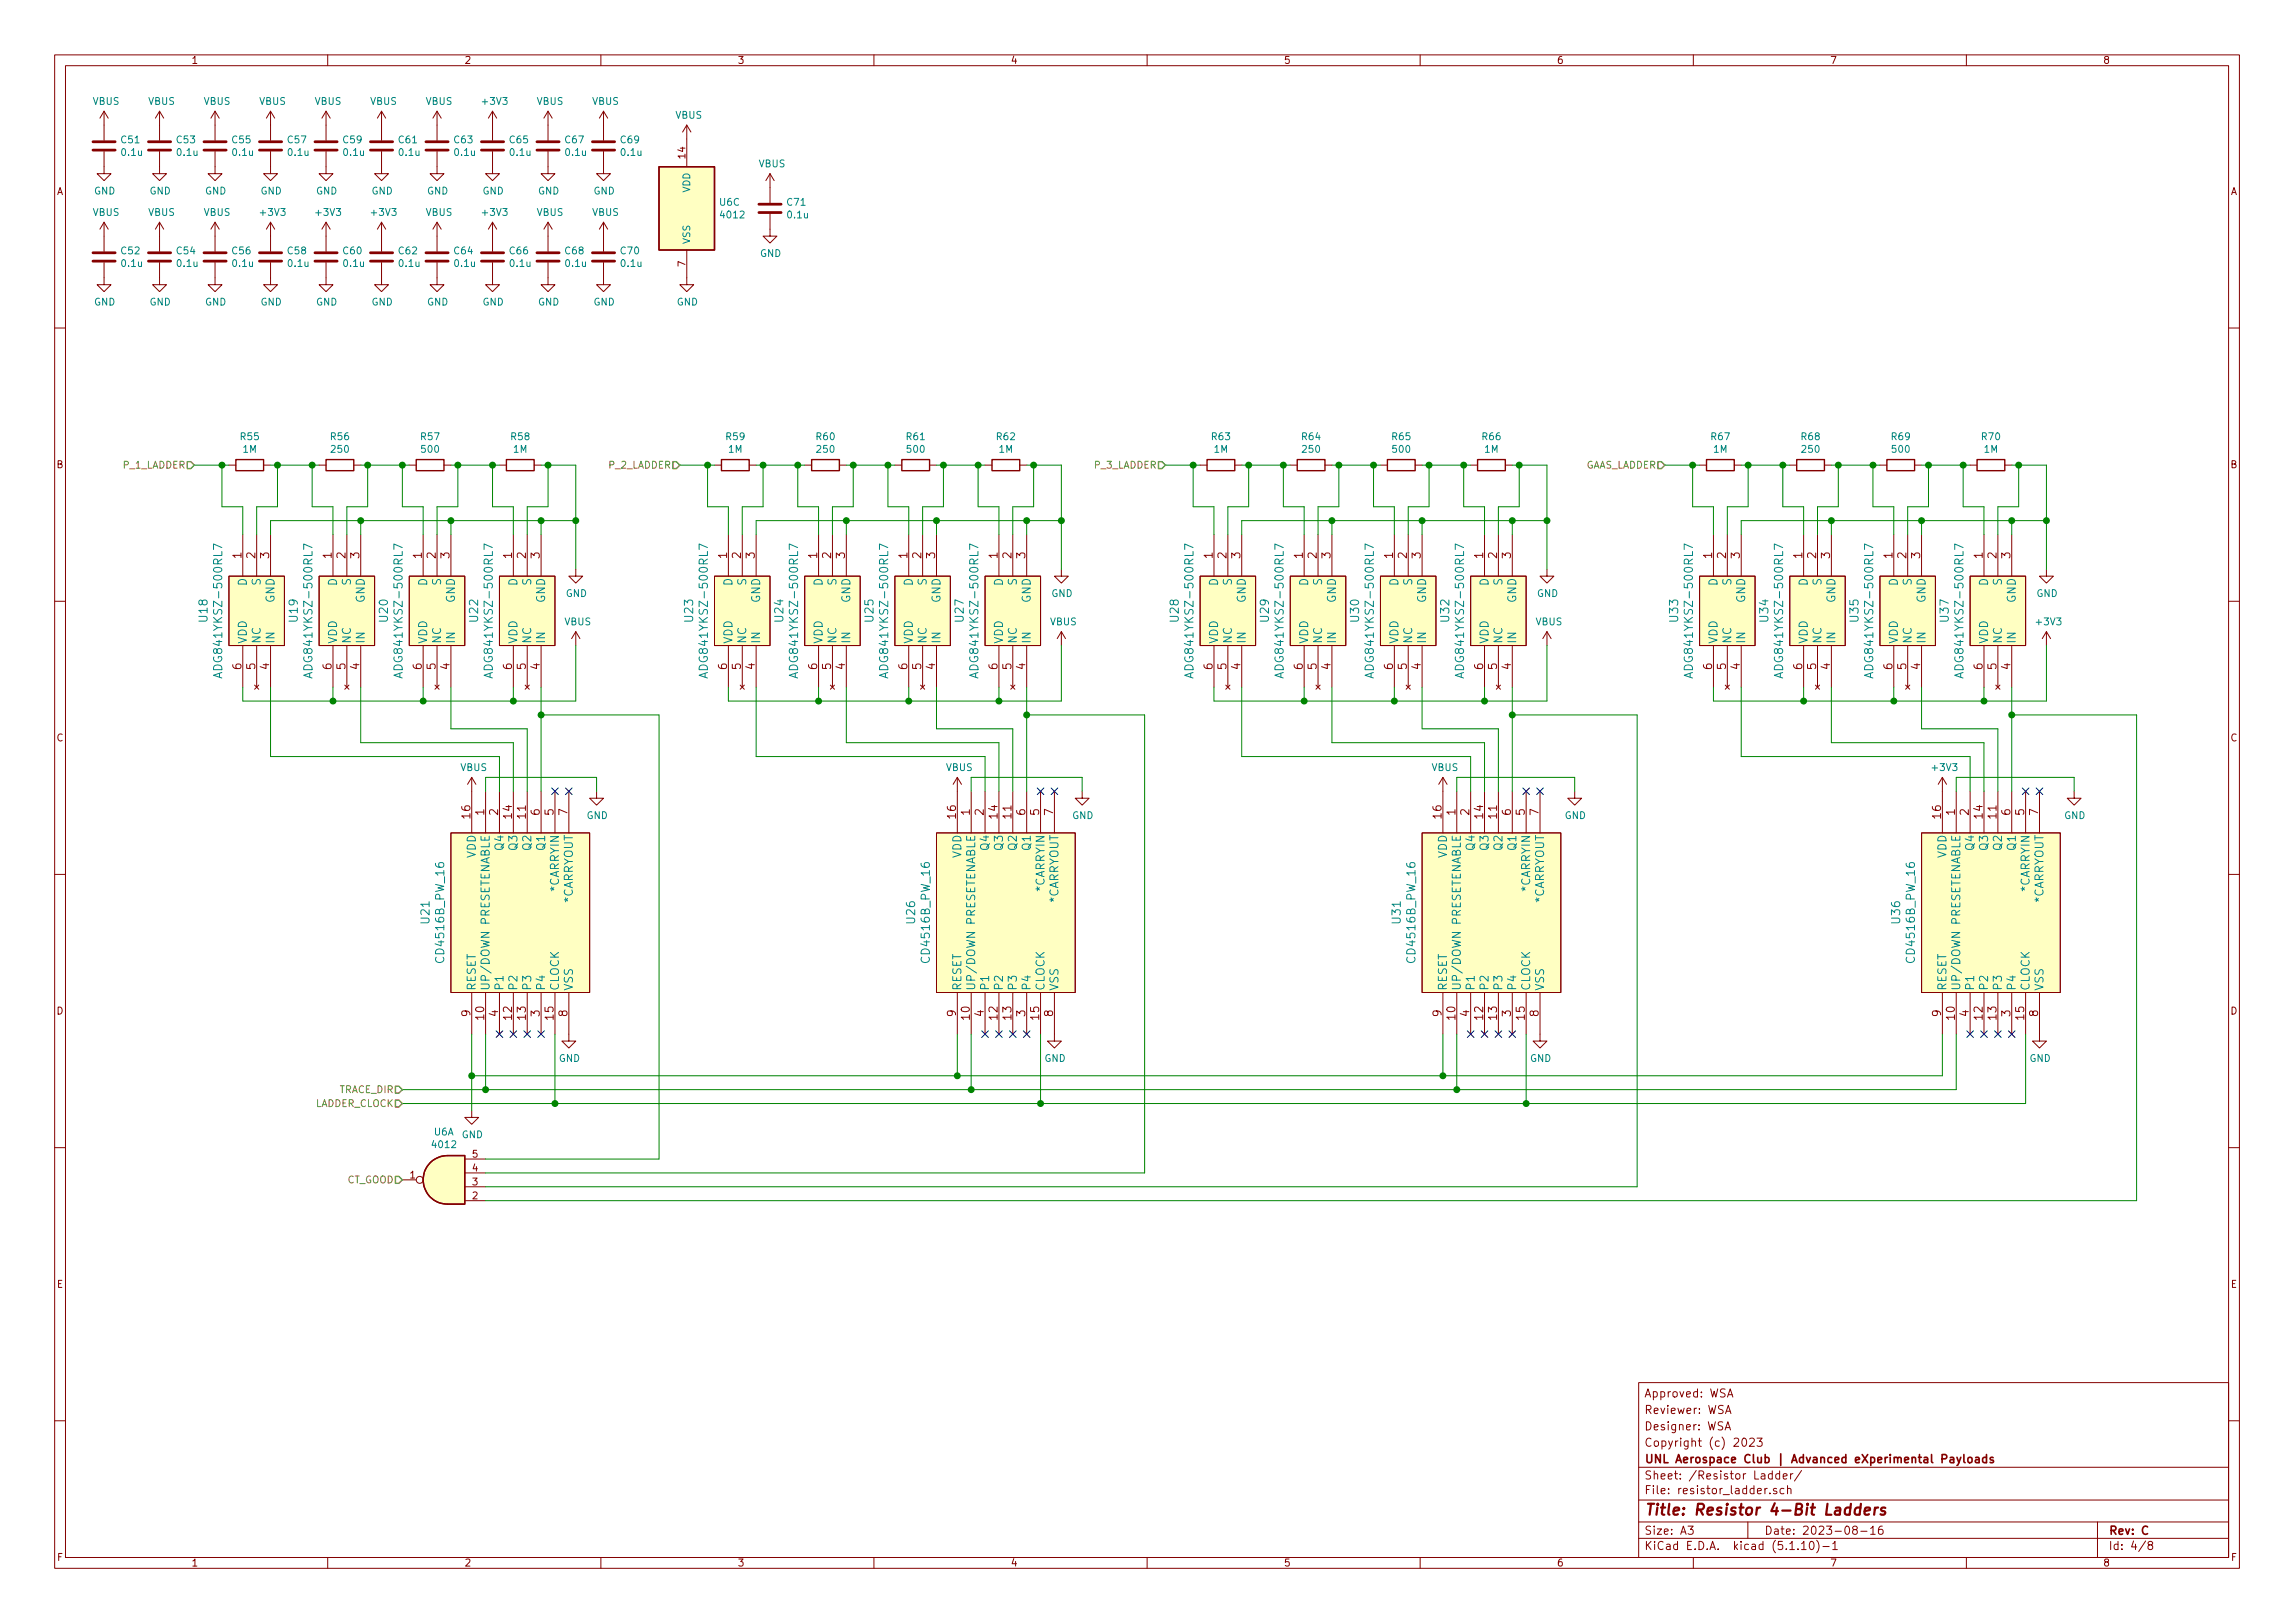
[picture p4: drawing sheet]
<svg xmlns="http://www.w3.org/2000/svg" width="420mm" height="297mm" viewBox="0 0 420 297" stroke-linecap="round" stroke-linejoin="round" font-family="sans-serif">
<defs><g id="words">
<text font-size="2.8" fill="#840000" x="301" y="277.3">Title: Resistor 4-Bit Ladders</text>
<g font-size="2.1" fill="#840000">
<text x="44.2" y="102.2" transform="rotate(-90 44.2 102.2)">1</text>
<text x="46.7" y="102.2" transform="rotate(-90 46.7 102.2)">2</text>
<text x="49.3" y="102.2" transform="rotate(-90 49.3 102.2)">3</text>
<text x="60.7" y="102.2" transform="rotate(-90 60.7 102.2)">1</text>
<text x="63.2" y="102.2" transform="rotate(-90 63.2 102.2)">2</text>
<text x="65.8" y="102.2" transform="rotate(-90 65.8 102.2)">3</text>
<text x="77.2" y="102.2" transform="rotate(-90 77.2 102.2)">1</text>
<text x="79.8" y="102.2" transform="rotate(-90 79.8 102.2)">2</text>
<text x="82.3" y="102.2" transform="rotate(-90 82.3 102.2)">3</text>
<text x="93.7" y="102.2" transform="rotate(-90 93.7 102.2)">1</text>
<text x="96.3" y="102.2" transform="rotate(-90 96.3 102.2)">2</text>
<text x="98.8" y="102.2" transform="rotate(-90 98.8 102.2)">3</text>
<text x="133.1" y="102.2" transform="rotate(-90 133.1 102.2)">1</text>
<text x="135.6" y="102.2" transform="rotate(-90 135.6 102.2)">2</text>
<text x="138.2" y="102.2" transform="rotate(-90 138.2 102.2)">3</text>
<text x="149.6" y="102.2" transform="rotate(-90 149.6 102.2)">1</text>
<text x="152.1" y="102.2" transform="rotate(-90 152.1 102.2)">2</text>
<text x="154.7" y="102.2" transform="rotate(-90 154.7 102.2)">3</text>
<text x="166.1" y="102.2" transform="rotate(-90 166.1 102.2)">1</text>
<text x="168.7" y="102.2" transform="rotate(-90 168.7 102.2)">2</text>
<text x="171.2" y="102.2" transform="rotate(-90 171.2 102.2)">3</text>
<text x="182.6" y="102.2" transform="rotate(-90 182.6 102.2)">1</text>
<text x="185.2" y="102.2" transform="rotate(-90 185.2 102.2)">2</text>
<text x="187.7" y="102.2" transform="rotate(-90 187.7 102.2)">3</text>
<text x="222" y="102.2" transform="rotate(-90 222 102.2)">1</text>
<text x="224.5" y="102.2" transform="rotate(-90 224.5 102.2)">2</text>
<text x="227.1" y="102.2" transform="rotate(-90 227.1 102.2)">3</text>
<text x="238.5" y="102.2" transform="rotate(-90 238.5 102.2)">1</text>
<text x="241" y="102.2" transform="rotate(-90 241 102.2)">2</text>
<text x="243.6" y="102.2" transform="rotate(-90 243.6 102.2)">3</text>
<text x="255" y="102.2" transform="rotate(-90 255 102.2)">1</text>
<text x="257.6" y="102.2" transform="rotate(-90 257.6 102.2)">2</text>
<text x="260.1" y="102.2" transform="rotate(-90 260.1 102.2)">3</text>
<text x="271.5" y="102.2" transform="rotate(-90 271.5 102.2)">1</text>
<text x="274.1" y="102.2" transform="rotate(-90 274.1 102.2)">2</text>
<text x="276.6" y="102.2" transform="rotate(-90 276.6 102.2)">3</text>
<text x="313.4" y="102.2" transform="rotate(-90 313.4 102.2)">1</text>
<text x="316" y="102.2" transform="rotate(-90 316 102.2)">2</text>
<text x="318.5" y="102.2" transform="rotate(-90 318.5 102.2)">3</text>
<text x="329.9" y="102.2" transform="rotate(-90 329.9 102.2)">1</text>
<text x="332.5" y="102.2" transform="rotate(-90 332.5 102.2)">2</text>
<text x="335" y="102.2" transform="rotate(-90 335 102.2)">3</text>
<text x="346.5" y="102.2" transform="rotate(-90 346.5 102.2)">1</text>
<text x="349" y="102.2" transform="rotate(-90 349 102.2)">2</text>
<text x="351.5" y="102.2" transform="rotate(-90 351.5 102.2)">3</text>
<text x="363" y="102.2" transform="rotate(-90 363 102.2)">1</text>
<text x="365.5" y="102.2" transform="rotate(-90 365.5 102.2)">2</text>
<text x="368" y="102.2" transform="rotate(-90 368 102.2)">3</text>
<text x="44.2" y="122.5" transform="rotate(-90 44.2 122.5)">6</text>
<text x="46.7" y="122.5" transform="rotate(-90 46.7 122.5)">5</text>
<text x="49.3" y="122.5" transform="rotate(-90 49.3 122.5)">4</text>
<text x="60.7" y="122.5" transform="rotate(-90 60.7 122.5)">6</text>
<text x="63.2" y="122.5" transform="rotate(-90 63.2 122.5)">5</text>
<text x="65.8" y="122.5" transform="rotate(-90 65.8 122.5)">4</text>
<text x="77.2" y="122.5" transform="rotate(-90 77.2 122.5)">6</text>
<text x="79.8" y="122.5" transform="rotate(-90 79.8 122.5)">5</text>
<text x="82.3" y="122.5" transform="rotate(-90 82.3 122.5)">4</text>
<text x="93.7" y="122.5" transform="rotate(-90 93.7 122.5)">6</text>
<text x="96.3" y="122.5" transform="rotate(-90 96.3 122.5)">5</text>
<text x="98.8" y="122.5" transform="rotate(-90 98.8 122.5)">4</text>
<text x="133.1" y="122.5" transform="rotate(-90 133.1 122.5)">6</text>
<text x="135.6" y="122.5" transform="rotate(-90 135.6 122.5)">5</text>
<text x="138.2" y="122.5" transform="rotate(-90 138.2 122.5)">4</text>
<text x="149.6" y="122.5" transform="rotate(-90 149.6 122.5)">6</text>
<text x="152.1" y="122.5" transform="rotate(-90 152.1 122.5)">5</text>
<text x="154.7" y="122.5" transform="rotate(-90 154.7 122.5)">4</text>
<text x="166.1" y="122.5" transform="rotate(-90 166.1 122.5)">6</text>
<text x="168.7" y="122.5" transform="rotate(-90 168.7 122.5)">5</text>
<text x="171.2" y="122.5" transform="rotate(-90 171.2 122.5)">4</text>
<text x="182.6" y="122.5" transform="rotate(-90 182.6 122.5)">6</text>
<text x="185.2" y="122.5" transform="rotate(-90 185.2 122.5)">5</text>
<text x="187.7" y="122.5" transform="rotate(-90 187.7 122.5)">4</text>
<text x="222" y="122.5" transform="rotate(-90 222 122.5)">6</text>
<text x="224.5" y="122.5" transform="rotate(-90 224.5 122.5)">5</text>
<text x="227.1" y="122.5" transform="rotate(-90 227.1 122.5)">4</text>
<text x="238.5" y="122.5" transform="rotate(-90 238.5 122.5)">6</text>
<text x="241" y="122.5" transform="rotate(-90 241 122.5)">5</text>
<text x="243.6" y="122.5" transform="rotate(-90 243.6 122.5)">4</text>
<text x="255" y="122.5" transform="rotate(-90 255 122.5)">6</text>
<text x="257.6" y="122.5" transform="rotate(-90 257.6 122.5)">5</text>
<text x="260.1" y="122.5" transform="rotate(-90 260.1 122.5)">4</text>
<text x="271.5" y="122.5" transform="rotate(-90 271.5 122.5)">6</text>
<text x="274.1" y="122.5" transform="rotate(-90 274.1 122.5)">5</text>
<text x="276.6" y="122.5" transform="rotate(-90 276.6 122.5)">4</text>
<text x="313.4" y="122.5" transform="rotate(-90 313.4 122.5)">6</text>
<text x="316" y="122.5" transform="rotate(-90 316 122.5)">5</text>
<text x="318.5" y="122.5" transform="rotate(-90 318.5 122.5)">4</text>
<text x="329.9" y="122.5" transform="rotate(-90 329.9 122.5)">6</text>
<text x="332.5" y="122.5" transform="rotate(-90 332.5 122.5)">5</text>
<text x="335" y="122.5" transform="rotate(-90 335 122.5)">4</text>
<text x="346.5" y="122.5" transform="rotate(-90 346.5 122.5)">6</text>
<text x="349" y="122.5" transform="rotate(-90 349 122.5)">5</text>
<text x="351.5" y="122.5" transform="rotate(-90 351.5 122.5)">4</text>
<text x="363" y="122.5" transform="rotate(-90 363 122.5)">6</text>
<text x="365.5" y="122.5" transform="rotate(-90 365.5 122.5)">5</text>
<text x="368" y="122.5" transform="rotate(-90 368 122.5)">4</text>
<text x="86.1" y="149.8" transform="rotate(-90 86.1 149.8)">16</text>
<text x="88.6" y="149.2" transform="rotate(-90 88.6 149.2)">1</text>
<text x="91.2" y="149.2" transform="rotate(-90 91.2 149.2)">2</text>
<text x="93.7" y="149.8" transform="rotate(-90 93.7 149.8)">14</text>
<text x="96.3" y="149.8" transform="rotate(-90 96.3 149.8)">11</text>
<text x="98.8" y="149.2" transform="rotate(-90 98.8 149.2)">6</text>
<text x="101.3" y="149.2" transform="rotate(-90 101.3 149.2)">5</text>
<text x="103.9" y="149.2" transform="rotate(-90 103.9 149.2)">7</text>
<text x="175" y="149.8" transform="rotate(-90 175 149.8)">16</text>
<text x="177.5" y="149.2" transform="rotate(-90 177.5 149.2)">1</text>
<text x="180.1" y="149.2" transform="rotate(-90 180.1 149.2)">2</text>
<text x="182.6" y="149.8" transform="rotate(-90 182.6 149.8)">14</text>
<text x="185.2" y="149.8" transform="rotate(-90 185.2 149.8)">11</text>
<text x="187.7" y="149.2" transform="rotate(-90 187.7 149.2)">6</text>
<text x="190.2" y="149.2" transform="rotate(-90 190.2 149.2)">5</text>
<text x="192.8" y="149.2" transform="rotate(-90 192.8 149.2)">7</text>
<text x="263.9" y="149.8" transform="rotate(-90 263.9 149.8)">16</text>
<text x="266.4" y="149.2" transform="rotate(-90 266.4 149.2)">1</text>
<text x="269" y="149.2" transform="rotate(-90 269 149.2)">2</text>
<text x="271.5" y="149.8" transform="rotate(-90 271.5 149.8)">14</text>
<text x="274.1" y="149.8" transform="rotate(-90 274.1 149.8)">11</text>
<text x="276.6" y="149.2" transform="rotate(-90 276.6 149.2)">6</text>
<text x="279.1" y="149.2" transform="rotate(-90 279.1 149.2)">5</text>
<text x="281.7" y="149.2" transform="rotate(-90 281.7 149.2)">7</text>
<text x="355.3" y="149.8" transform="rotate(-90 355.3 149.8)">16</text>
<text x="357.9" y="149.2" transform="rotate(-90 357.9 149.2)">1</text>
<text x="360.4" y="149.2" transform="rotate(-90 360.4 149.2)">2</text>
<text x="363" y="149.8" transform="rotate(-90 363 149.8)">14</text>
<text x="365.5" y="149.8" transform="rotate(-90 365.5 149.8)">11</text>
<text x="368" y="149.2" transform="rotate(-90 368 149.2)">6</text>
<text x="370.6" y="149.2" transform="rotate(-90 370.6 149.2)">5</text>
<text x="373.1" y="149.2" transform="rotate(-90 373.1 149.2)">7</text>
<text x="86.1" y="186" transform="rotate(-90 86.1 186)">9</text>
<text x="88.6" y="186.6" transform="rotate(-90 88.6 186.6)">10</text>
<text x="91.2" y="186" transform="rotate(-90 91.2 186)">4</text>
<text x="93.7" y="186.6" transform="rotate(-90 93.7 186.6)">12</text>
<text x="96.3" y="186.6" transform="rotate(-90 96.3 186.6)">13</text>
<text x="98.8" y="186" transform="rotate(-90 98.8 186)">3</text>
<text x="101.3" y="186.6" transform="rotate(-90 101.3 186.6)">15</text>
<text x="103.9" y="186" transform="rotate(-90 103.9 186)">8</text>
<text x="175" y="186" transform="rotate(-90 175 186)">9</text>
<text x="177.5" y="186.6" transform="rotate(-90 177.5 186.6)">10</text>
<text x="180.1" y="186" transform="rotate(-90 180.1 186)">4</text>
<text x="182.6" y="186.6" transform="rotate(-90 182.6 186.6)">12</text>
<text x="185.2" y="186.6" transform="rotate(-90 185.2 186.6)">13</text>
<text x="187.7" y="186" transform="rotate(-90 187.7 186)">3</text>
<text x="190.2" y="186.6" transform="rotate(-90 190.2 186.6)">15</text>
<text x="192.8" y="186" transform="rotate(-90 192.8 186)">8</text>
<text x="263.9" y="186" transform="rotate(-90 263.9 186)">9</text>
<text x="266.4" y="186.6" transform="rotate(-90 266.4 186.6)">10</text>
<text x="269" y="186" transform="rotate(-90 269 186)">4</text>
<text x="271.5" y="186.6" transform="rotate(-90 271.5 186.6)">12</text>
<text x="274.1" y="186.6" transform="rotate(-90 274.1 186.6)">13</text>
<text x="276.6" y="186" transform="rotate(-90 276.6 186)">3</text>
<text x="279.1" y="186.6" transform="rotate(-90 279.1 186.6)">15</text>
<text x="281.7" y="186" transform="rotate(-90 281.7 186)">8</text>
<text x="355.3" y="186" transform="rotate(-90 355.3 186)">9</text>
<text x="357.9" y="186.6" transform="rotate(-90 357.9 186.6)">10</text>
<text x="360.4" y="186" transform="rotate(-90 360.4 186)">4</text>
<text x="363" y="186.6" transform="rotate(-90 363 186.6)">12</text>
<text x="365.5" y="186.6" transform="rotate(-90 365.5 186.6)">13</text>
<text x="368" y="186" transform="rotate(-90 368 186)">3</text>
<text x="370.6" y="186.6" transform="rotate(-90 370.6 186.6)">15</text>
<text x="373.1" y="186" transform="rotate(-90 373.1 186)">8</text>
<text x="301" y="255.8">Approved: WSA</text>
<text x="301" y="261.8">Designer: WSA</text>
<text x="301" y="258.8">Reviewer: WSA</text>
<text x="301" y="267.8">UNL Aerospace Club | Advanced eXperimental Payloads</text>
<text x="301" y="264.8">Copyright (c) 2023</text>
<text x="301" y="273.5">File: resistor_ladder.sch</text>
<text x="301" y="270.8">Sheet: /Resistor Ladder/</text>
<text x="301" y="280.9">Size: A3</text>
<text x="323" y="280.9">Date: 2023-08-16</text>
<text x="386" y="280.9">Rev: C</text>
<text x="301" y="283.7">KiCad E.D.A. kicad (5.1.10)-1</text>
<text x="386" y="283.7">Id: 4/8</text>
</g>
<g font-size="2.1" fill="#008484">
<text x="45.2" y="107.2" transform="rotate(-90 45.2 107.2)">D</text>
<text x="47.7" y="107.1" transform="rotate(-90 47.7 107.1)">S</text>
<text x="61.7" y="107.2" transform="rotate(-90 61.7 107.2)">D</text>
<text x="64.2" y="107.1" transform="rotate(-90 64.2 107.1)">S</text>
<text x="78.2" y="107.2" transform="rotate(-90 78.2 107.2)">D</text>
<text x="80.7" y="107.1" transform="rotate(-90 80.7 107.1)">S</text>
<text x="94.7" y="107.2" transform="rotate(-90 94.7 107.2)">D</text>
<text x="97.3" y="107.1" transform="rotate(-90 97.3 107.1)">S</text>
<text x="134.1" y="107.2" transform="rotate(-90 134.1 107.2)">D</text>
<text x="136.6" y="107.1" transform="rotate(-90 136.6 107.1)">S</text>
<text x="150.6" y="107.2" transform="rotate(-90 150.6 107.2)">D</text>
<text x="153.1" y="107.1" transform="rotate(-90 153.1 107.1)">S</text>
<text x="167.1" y="107.2" transform="rotate(-90 167.1 107.2)">D</text>
<text x="169.6" y="107.1" transform="rotate(-90 169.6 107.1)">S</text>
<text x="183.6" y="107.2" transform="rotate(-90 183.6 107.2)">D</text>
<text x="186.2" y="107.1" transform="rotate(-90 186.2 107.1)">S</text>
<text x="223" y="107.2" transform="rotate(-90 223 107.2)">D</text>
<text x="225.5" y="107.1" transform="rotate(-90 225.5 107.1)">S</text>
<text x="239.5" y="107.2" transform="rotate(-90 239.5 107.2)">D</text>
<text x="242" y="107.1" transform="rotate(-90 242 107.1)">S</text>
<text x="256" y="107.2" transform="rotate(-90 256 107.2)">D</text>
<text x="258.5" y="107.1" transform="rotate(-90 258.5 107.1)">S</text>
<text x="272.5" y="107.2" transform="rotate(-90 272.5 107.2)">D</text>
<text x="275.1" y="107.1" transform="rotate(-90 275.1 107.1)">S</text>
<text x="314.4" y="107.2" transform="rotate(-90 314.4 107.2)">D</text>
<text x="317" y="107.1" transform="rotate(-90 317 107.1)">S</text>
<text x="330.9" y="107.2" transform="rotate(-90 330.9 107.2)">D</text>
<text x="333.5" y="107.1" transform="rotate(-90 333.5 107.1)">S</text>
<text x="347.4" y="107.2" transform="rotate(-90 347.4 107.2)">D</text>
<text x="350" y="107.1" transform="rotate(-90 350 107.1)">S</text>
<text x="364" y="107.2" transform="rotate(-90 364 107.2)">D</text>
<text x="366.5" y="107.1" transform="rotate(-90 366.5 107.1)">S</text>
<text x="38" y="113.7" transform="rotate(-90 38 113.7)">U18</text>
<text x="50.3" y="110.3" transform="rotate(-90 50.3 110.3)">GND</text>
<text x="54.5" y="113.7" transform="rotate(-90 54.5 113.7)">U19</text>
<text x="66.8" y="110.3" transform="rotate(-90 66.8 110.3)">GND</text>
<text x="71" y="113.7" transform="rotate(-90 71 113.7)">U20</text>
<text x="83.3" y="110.3" transform="rotate(-90 83.3 110.3)">GND</text>
<text x="87.5" y="113.7" transform="rotate(-90 87.5 113.7)">U22</text>
<text x="99.8" y="110.3" transform="rotate(-90 99.8 110.3)">GND</text>
<text x="126.9" y="113.7" transform="rotate(-90 126.9 113.7)">U23</text>
<text x="139.2" y="110.3" transform="rotate(-90 139.2 110.3)">GND</text>
<text x="143.4" y="113.7" transform="rotate(-90 143.4 113.7)">U24</text>
<text x="155.7" y="110.3" transform="rotate(-90 155.7 110.3)">GND</text>
<text x="159.9" y="113.7" transform="rotate(-90 159.9 113.7)">U25</text>
<text x="172.2" y="110.3" transform="rotate(-90 172.2 110.3)">GND</text>
<text x="176.4" y="113.7" transform="rotate(-90 176.4 113.7)">U27</text>
<text x="188.7" y="110.3" transform="rotate(-90 188.7 110.3)">GND</text>
<text x="215.8" y="113.7" transform="rotate(-90 215.8 113.7)">U28</text>
<text x="228.1" y="110.3" transform="rotate(-90 228.1 110.3)">GND</text>
<text x="232.3" y="113.7" transform="rotate(-90 232.3 113.7)">U29</text>
<text x="244.6" y="110.3" transform="rotate(-90 244.6 110.3)">GND</text>
<text x="248.8" y="113.7" transform="rotate(-90 248.8 113.7)">U30</text>
<text x="261.1" y="110.3" transform="rotate(-90 261.1 110.3)">GND</text>
<text x="265.3" y="113.7" transform="rotate(-90 265.3 113.7)">U32</text>
<text x="277.6" y="110.3" transform="rotate(-90 277.6 110.3)">GND</text>
<text x="307.2" y="113.7" transform="rotate(-90 307.2 113.7)">U33</text>
<text x="319.5" y="110.3" transform="rotate(-90 319.5 110.3)">GND</text>
<text x="323.7" y="113.7" transform="rotate(-90 323.7 113.7)">U34</text>
<text x="336" y="110.3" transform="rotate(-90 336 110.3)">GND</text>
<text x="340.3" y="113.7" transform="rotate(-90 340.3 113.7)">U35</text>
<text x="352.5" y="110.3" transform="rotate(-90 352.5 110.3)">GND</text>
<text x="356.8" y="113.7" transform="rotate(-90 356.8 113.7)">U37</text>
<text x="369" y="110.3" transform="rotate(-90 369 110.3)">GND</text>
<text x="45.2" y="117.9" transform="rotate(-90 45.2 117.9)">VDD</text>
<text x="47.7" y="117.9" transform="rotate(-90 47.7 117.9)">NC</text>
<text x="50.3" y="117.9" transform="rotate(-90 50.3 117.9)">IN</text>
<text x="61.7" y="117.9" transform="rotate(-90 61.7 117.9)">VDD</text>
<text x="64.2" y="117.9" transform="rotate(-90 64.2 117.9)">NC</text>
<text x="66.8" y="117.9" transform="rotate(-90 66.8 117.9)">IN</text>
<text x="78.2" y="117.9" transform="rotate(-90 78.2 117.9)">VDD</text>
<text x="80.7" y="117.9" transform="rotate(-90 80.7 117.9)">NC</text>
<text x="83.3" y="117.9" transform="rotate(-90 83.3 117.9)">IN</text>
<text x="94.7" y="117.9" transform="rotate(-90 94.7 117.9)">VDD</text>
<text x="97.3" y="117.9" transform="rotate(-90 97.3 117.9)">NC</text>
<text x="99.8" y="117.9" transform="rotate(-90 99.8 117.9)">IN</text>
<text x="134.1" y="117.9" transform="rotate(-90 134.1 117.9)">VDD</text>
<text x="136.6" y="117.9" transform="rotate(-90 136.6 117.9)">NC</text>
<text x="139.2" y="117.9" transform="rotate(-90 139.2 117.9)">IN</text>
<text x="150.6" y="117.9" transform="rotate(-90 150.6 117.9)">VDD</text>
<text x="153.1" y="117.9" transform="rotate(-90 153.1 117.9)">NC</text>
<text x="155.7" y="117.9" transform="rotate(-90 155.7 117.9)">IN</text>
<text x="167.1" y="117.9" transform="rotate(-90 167.1 117.9)">VDD</text>
<text x="169.6" y="117.9" transform="rotate(-90 169.6 117.9)">NC</text>
<text x="172.2" y="117.9" transform="rotate(-90 172.2 117.9)">IN</text>
<text x="183.6" y="117.9" transform="rotate(-90 183.6 117.9)">VDD</text>
<text x="186.2" y="117.9" transform="rotate(-90 186.2 117.9)">NC</text>
<text x="188.7" y="117.9" transform="rotate(-90 188.7 117.9)">IN</text>
<text x="223" y="117.9" transform="rotate(-90 223 117.9)">VDD</text>
<text x="225.5" y="117.9" transform="rotate(-90 225.5 117.9)">NC</text>
<text x="228.1" y="117.9" transform="rotate(-90 228.1 117.9)">IN</text>
<text x="239.5" y="117.9" transform="rotate(-90 239.5 117.9)">VDD</text>
<text x="242" y="117.9" transform="rotate(-90 242 117.9)">NC</text>
<text x="244.6" y="117.9" transform="rotate(-90 244.6 117.9)">IN</text>
<text x="256" y="117.9" transform="rotate(-90 256 117.9)">VDD</text>
<text x="258.5" y="117.9" transform="rotate(-90 258.5 117.9)">NC</text>
<text x="261.1" y="117.9" transform="rotate(-90 261.1 117.9)">IN</text>
<text x="272.5" y="117.9" transform="rotate(-90 272.5 117.9)">VDD</text>
<text x="275.1" y="117.9" transform="rotate(-90 275.1 117.9)">NC</text>
<text x="277.6" y="117.9" transform="rotate(-90 277.6 117.9)">IN</text>
<text x="314.4" y="117.9" transform="rotate(-90 314.4 117.9)">VDD</text>
<text x="317" y="117.9" transform="rotate(-90 317 117.9)">NC</text>
<text x="319.5" y="117.9" transform="rotate(-90 319.5 117.9)">IN</text>
<text x="330.9" y="117.9" transform="rotate(-90 330.9 117.9)">VDD</text>
<text x="333.5" y="117.9" transform="rotate(-90 333.5 117.9)">NC</text>
<text x="336" y="117.9" transform="rotate(-90 336 117.9)">IN</text>
<text x="347.4" y="117.9" transform="rotate(-90 347.4 117.9)">VDD</text>
<text x="350" y="117.9" transform="rotate(-90 350 117.9)">NC</text>
<text x="352.5" y="117.9" transform="rotate(-90 352.5 117.9)">IN</text>
<text x="364" y="117.9" transform="rotate(-90 364 117.9)">VDD</text>
<text x="366.5" y="117.9" transform="rotate(-90 366.5 117.9)">NC</text>
<text x="369" y="117.9" transform="rotate(-90 369 117.9)">IN</text>
<text x="40.7" y="122.9" transform="rotate(-90 40.7 122.9)">ADG841YKSZ-500RL7</text>
<text x="57.2" y="122.9" transform="rotate(-90 57.2 122.9)">ADG841YKSZ-500RL7</text>
<text x="73.7" y="122.9" transform="rotate(-90 73.7 122.9)">ADG841YKSZ-500RL7</text>
<text x="90.2" y="122.9" transform="rotate(-90 90.2 122.9)">ADG841YKSZ-500RL7</text>
<text x="129.6" y="122.9" transform="rotate(-90 129.6 122.9)">ADG841YKSZ-500RL7</text>
<text x="146.1" y="122.9" transform="rotate(-90 146.1 122.9)">ADG841YKSZ-500RL7</text>
<text x="162.6" y="122.9" transform="rotate(-90 162.6 122.9)">ADG841YKSZ-500RL7</text>
<text x="179.1" y="122.9" transform="rotate(-90 179.1 122.9)">ADG841YKSZ-500RL7</text>
<text x="218.5" y="122.9" transform="rotate(-90 218.5 122.9)">ADG841YKSZ-500RL7</text>
<text x="235" y="122.9" transform="rotate(-90 235 122.9)">ADG841YKSZ-500RL7</text>
<text x="251.5" y="122.9" transform="rotate(-90 251.5 122.9)">ADG841YKSZ-500RL7</text>
<text x="268" y="122.9" transform="rotate(-90 268 122.9)">ADG841YKSZ-500RL7</text>
<text x="309.9" y="122.9" transform="rotate(-90 309.9 122.9)">ADG841YKSZ-500RL7</text>
<text x="326.4" y="122.9" transform="rotate(-90 326.4 122.9)">ADG841YKSZ-500RL7</text>
<text x="343" y="122.9" transform="rotate(-90 343 122.9)">ADG841YKSZ-500RL7</text>
<text x="359.5" y="122.9" transform="rotate(-90 359.5 122.9)">ADG841YKSZ-500RL7</text>
<text x="92.2" y="155.5" transform="rotate(-90 92.2 155.5)">Q4</text>
<text x="94.7" y="155.5" transform="rotate(-90 94.7 155.5)">Q3</text>
<text x="97.3" y="155.5" transform="rotate(-90 97.3 155.5)">Q2</text>
<text x="99.8" y="155.5" transform="rotate(-90 99.8 155.5)">Q1</text>
<text x="181.1" y="155.5" transform="rotate(-90 181.1 155.5)">Q4</text>
<text x="183.6" y="155.5" transform="rotate(-90 183.6 155.5)">Q3</text>
<text x="186.2" y="155.5" transform="rotate(-90 186.2 155.5)">Q2</text>
<text x="188.7" y="155.5" transform="rotate(-90 188.7 155.5)">Q1</text>
<text x="270" y="155.5" transform="rotate(-90 270 155.5)">Q4</text>
<text x="272.5" y="155.5" transform="rotate(-90 272.5 155.5)">Q3</text>
<text x="275.1" y="155.5" transform="rotate(-90 275.1 155.5)">Q2</text>
<text x="277.6" y="155.5" transform="rotate(-90 277.6 155.5)">Q1</text>
<text x="361.4" y="155.5" transform="rotate(-90 361.4 155.5)">Q4</text>
<text x="364" y="155.5" transform="rotate(-90 364 155.5)">Q3</text>
<text x="366.5" y="155.5" transform="rotate(-90 366.5 155.5)">Q2</text>
<text x="369" y="155.5" transform="rotate(-90 369 155.5)">Q1</text>
<text x="87.1" y="157.1" transform="rotate(-90 87.1 157.1)">VDD</text>
<text x="176" y="157.1" transform="rotate(-90 176 157.1)">VDD</text>
<text x="264.9" y="157.1" transform="rotate(-90 264.9 157.1)">VDD</text>
<text x="356.3" y="157.1" transform="rotate(-90 356.3 157.1)">VDD</text>
<text x="102.3" y="163" transform="rotate(-90 102.3 163)">*CARRYIN</text>
<text x="104.9" y="165.3" transform="rotate(-90 104.9 165.3)">*CARRYOUT</text>
<text x="191.2" y="163" transform="rotate(-90 191.2 163)">*CARRYIN</text>
<text x="193.8" y="165.3" transform="rotate(-90 193.8 165.3)">*CARRYOUT</text>
<text x="280.1" y="163" transform="rotate(-90 280.1 163)">*CARRYIN</text>
<text x="282.7" y="165.3" transform="rotate(-90 282.7 165.3)">*CARRYOUT</text>
<text x="371.6" y="163" transform="rotate(-90 371.6 163)">*CARRYIN</text>
<text x="374.1" y="165.3" transform="rotate(-90 374.1 165.3)">*CARRYOUT</text>
<text x="78.6" y="168.9" transform="rotate(-90 78.6 168.9)">U21</text>
<text x="89.6" y="169.6" transform="rotate(-90 89.6 169.6)">PRESETENABLE</text>
<text x="167.5" y="168.9" transform="rotate(-90 167.5 168.9)">U26</text>
<text x="178.5" y="169.6" transform="rotate(-90 178.5 169.6)">PRESETENABLE</text>
<text x="256.4" y="168.9" transform="rotate(-90 256.4 168.9)">U31</text>
<text x="267.4" y="169.6" transform="rotate(-90 267.4 169.6)">PRESETENABLE</text>
<text x="347.9" y="168.9" transform="rotate(-90 347.9 168.9)">U36</text>
<text x="358.9" y="169.6" transform="rotate(-90 358.9 169.6)">PRESETENABLE</text>
<text x="81.3" y="175.7" transform="rotate(-90 81.3 175.7)">CD4516B_PW_16</text>
<text x="170.2" y="175.7" transform="rotate(-90 170.2 175.7)">CD4516B_PW_16</text>
<text x="259.1" y="175.7" transform="rotate(-90 259.1 175.7)">CD4516B_PW_16</text>
<text x="350.6" y="175.7" transform="rotate(-90 350.6 175.7)">CD4516B_PW_16</text>
<text x="87.1" y="181.4" transform="rotate(-90 87.1 181.4)">RESET</text>
<text x="89.6" y="181.4" transform="rotate(-90 89.6 181.4)">UP/DOWN</text>
<text x="92.2" y="181.4" transform="rotate(-90 92.2 181.4)">P1</text>
<text x="94.7" y="181.4" transform="rotate(-90 94.7 181.4)">P2</text>
<text x="97.3" y="181.4" transform="rotate(-90 97.3 181.4)">P3</text>
<text x="99.8" y="181.4" transform="rotate(-90 99.8 181.4)">P4</text>
<text x="102.3" y="181.4" transform="rotate(-90 102.3 181.4)">CLOCK</text>
<text x="104.9" y="181.4" transform="rotate(-90 104.9 181.4)">VSS</text>
<text x="176" y="181.4" transform="rotate(-90 176 181.4)">RESET</text>
<text x="178.5" y="181.4" transform="rotate(-90 178.5 181.4)">UP/DOWN</text>
<text x="181.1" y="181.4" transform="rotate(-90 181.1 181.4)">P1</text>
<text x="183.6" y="181.4" transform="rotate(-90 183.6 181.4)">P2</text>
<text x="186.2" y="181.4" transform="rotate(-90 186.2 181.4)">P3</text>
<text x="188.7" y="181.4" transform="rotate(-90 188.7 181.4)">P4</text>
<text x="191.2" y="181.4" transform="rotate(-90 191.2 181.4)">CLOCK</text>
<text x="193.8" y="181.4" transform="rotate(-90 193.8 181.4)">VSS</text>
<text x="264.9" y="181.4" transform="rotate(-90 264.9 181.4)">RESET</text>
<text x="267.4" y="181.4" transform="rotate(-90 267.4 181.4)">UP/DOWN</text>
<text x="270" y="181.4" transform="rotate(-90 270 181.4)">P1</text>
<text x="272.5" y="181.4" transform="rotate(-90 272.5 181.4)">P2</text>
<text x="275.1" y="181.4" transform="rotate(-90 275.1 181.4)">P3</text>
<text x="277.6" y="181.4" transform="rotate(-90 277.6 181.4)">P4</text>
<text x="280.1" y="181.4" transform="rotate(-90 280.1 181.4)">CLOCK</text>
<text x="282.7" y="181.4" transform="rotate(-90 282.7 181.4)">VSS</text>
<text x="356.3" y="181.4" transform="rotate(-90 356.3 181.4)">RESET</text>
<text x="358.9" y="181.4" transform="rotate(-90 358.9 181.4)">UP/DOWN</text>
<text x="361.4" y="181.4" transform="rotate(-90 361.4 181.4)">P1</text>
<text x="364" y="181.4" transform="rotate(-90 364 181.4)">P2</text>
<text x="366.5" y="181.4" transform="rotate(-90 366.5 181.4)">P3</text>
<text x="369" y="181.4" transform="rotate(-90 369 181.4)">P4</text>
<text x="371.6" y="181.4" transform="rotate(-90 371.6 181.4)">CLOCK</text>
<text x="374.1" y="181.4" transform="rotate(-90 374.1 181.4)">VSS</text>
</g>
<g font-size="1.8" fill="#840000">
<text x="35" y="11.7">1</text>
<text x="85" y="11.7">2</text>
<text x="135" y="11.7">3</text>
<text x="185" y="11.7">4</text>
<text x="235" y="11.7">5</text>
<text x="285" y="11.7">6</text>
<text x="335" y="11.7">7</text>
<text x="385" y="11.7">8</text>
<text x="125.5" y="28.9" transform="rotate(-90 125.5 28.9)">14</text>
<text x="10.4" y="35.7">A</text>
<text x="408.4" y="35.7">A</text>
<text x="125.5" y="48.8" transform="rotate(-90 125.5 48.8)">7</text>
<text x="10.4" y="85.7">B</text>
<text x="408.4" y="85.7">B</text>
<text x="10.4" y="135.7">C</text>
<text x="408.4" y="135.7">C</text>
<text x="10.4" y="185.7">D</text>
<text x="408.4" y="185.7">D</text>
<text x="75.1" y="215.7">1</text>
<text x="86.5" y="214.4">4</text>
<text x="86.5" y="211.9">5</text>
<text x="86.5" y="219.5">2</text>
<text x="86.5" y="217">3</text>
<text x="10.4" y="235.7">E</text>
<text x="408.4" y="235.7">E</text>
<text x="10.5" y="285.7">F</text>
<text x="35" y="286.7">1</text>
<text x="85" y="286.7">2</text>
<text x="135" y="286.7">3</text>
<text x="185" y="286.7">4</text>
<text x="235" y="286.7">5</text>
<text x="285" y="286.7">6</text>
<text x="335" y="286.7">7</text>
<text x="385" y="286.7">8</text>
<text x="408.5" y="285.7">F</text>
</g>
<g font-size="1.8" fill="#008484">
<text x="17" y="19.2">VBUS</text>
<text x="27.2" y="19.2">VBUS</text>
<text x="37.3" y="19.2">VBUS</text>
<text x="47.5" y="19.2">VBUS</text>
<text x="57.6" y="19.2">VBUS</text>
<text x="67.8" y="19.2">VBUS</text>
<text x="78" y="19.2">VBUS</text>
<text x="88.5" y="19.2">+3V3</text>
<text x="98.3" y="19.2">VBUS</text>
<text x="108.4" y="19.2">VBUS</text>
<text x="123.7" y="21.7">VBUS</text>
<text x="22.3" y="26.2">C51</text>
<text x="22.4" y="28.5">0.1u</text>
<text x="32.4" y="26.2">C53</text>
<text x="32.5" y="28.5">0.1u</text>
<text x="42.6" y="26.2">C55</text>
<text x="42.7" y="28.5">0.1u</text>
<text x="52.7" y="26.2">C57</text>
<text x="52.9" y="28.5">0.1u</text>
<text x="62.9" y="26.2">C59</text>
<text x="63" y="28.5">0.1u</text>
<text x="73.1" y="26.2">C61</text>
<text x="73.2" y="28.5">0.1u</text>
<text x="83.2" y="26.2">C63</text>
<text x="83.3" y="28.5">0.1u</text>
<text x="93.4" y="26.2">C65</text>
<text x="93.5" y="28.5">0.1u</text>
<text x="103.5" y="26.2">C67</text>
<text x="103.7" y="28.5">0.1u</text>
<text x="113.7" y="26.2">C69</text>
<text x="113.8" y="28.5">0.1u</text>
<text x="17.2" y="35.6">GND</text>
<text x="27.4" y="35.6">GND</text>
<text x="37.5" y="35.6">GND</text>
<text x="47.7" y="35.6">GND</text>
<text x="57.9" y="35.6">GND</text>
<text x="68" y="35.6">GND</text>
<text x="78.2" y="35.6">GND</text>
<text x="88.3" y="35.6">GND</text>
<text x="98.5" y="35.6">GND</text>
<text x="108.7" y="35.6">GND</text>
<text x="126.4" y="35.3" transform="rotate(-90 126.4 35.3)">VDD</text>
<text x="138.9" y="30.6">VBUS</text>
<text x="17" y="39.5">VBUS</text>
<text x="27.2" y="39.5">VBUS</text>
<text x="37.3" y="39.5">VBUS</text>
<text x="47.8" y="39.5">+3V3</text>
<text x="58" y="39.5">+3V3</text>
<text x="68.1" y="39.5">+3V3</text>
<text x="78" y="39.5">VBUS</text>
<text x="88.5" y="39.5">+3V3</text>
<text x="98.3" y="39.5">VBUS</text>
<text x="108.4" y="39.5">VBUS</text>
<text x="131.8" y="37.7">U6C</text>
<text x="132.1" y="40">4012</text>
<text x="144.2" y="37.7">C71</text>
<text x="144.3" y="40">0.1u</text>
<text x="22.3" y="46.5">C52</text>
<text x="32.4" y="46.5">C54</text>
<text x="42.6" y="46.5">C56</text>
<text x="52.7" y="46.5">C58</text>
<text x="62.9" y="46.5">C60</text>
<text x="73.1" y="46.5">C62</text>
<text x="83.2" y="46.5">C64</text>
<text x="93.4" y="46.5">C66</text>
<text x="103.5" y="46.5">C68</text>
<text x="113.7" y="46.5">C70</text>
<text x="126.4" y="44.7" transform="rotate(-90 126.4 44.7)">VSS</text>
<text x="139.1" y="47">GND</text>
<text x="22.4" y="48.9">0.1u</text>
<text x="32.5" y="48.9">0.1u</text>
<text x="42.7" y="48.9">0.1u</text>
<text x="52.9" y="48.9">0.1u</text>
<text x="63" y="48.9">0.1u</text>
<text x="73.2" y="48.9">0.1u</text>
<text x="83.3" y="48.9">0.1u</text>
<text x="93.5" y="48.9">0.1u</text>
<text x="103.7" y="48.9">0.1u</text>
<text x="113.8" y="48.9">0.1u</text>
<text x="17.2" y="55.9">GND</text>
<text x="27.4" y="55.9">GND</text>
<text x="37.5" y="55.9">GND</text>
<text x="47.7" y="55.9">GND</text>
<text x="57.9" y="55.9">GND</text>
<text x="68" y="55.9">GND</text>
<text x="78.2" y="55.9">GND</text>
<text x="88.3" y="55.9">GND</text>
<text x="98.5" y="55.9">GND</text>
<text x="108.7" y="55.9">GND</text>
<text x="123.9" y="55.9">GND</text>
<text x="44.1" y="80.6">R55</text>
<text x="44.5" y="82.9">1M</text>
<text x="60.6" y="80.6">R56</text>
<text x="60.8" y="82.9">250</text>
<text x="77.1" y="80.6">R57</text>
<text x="77.3" y="82.9">500</text>
<text x="93.6" y="80.6">R58</text>
<text x="94" y="82.9">1M</text>
<text x="133" y="80.6">R59</text>
<text x="133.4" y="82.9">1M</text>
<text x="149.5" y="80.6">R60</text>
<text x="149.7" y="82.9">250</text>
<text x="166" y="80.6">R61</text>
<text x="166.2" y="82.9">500</text>
<text x="182.5" y="80.6">R62</text>
<text x="182.9" y="82.9">1M</text>
<text x="221.9" y="80.6">R63</text>
<text x="222.3" y="82.9">1M</text>
<text x="238.4" y="80.6">R64</text>
<text x="238.6" y="82.9">250</text>
<text x="254.9" y="80.6">R65</text>
<text x="255.1" y="82.9">500</text>
<text x="271.4" y="80.6">R66</text>
<text x="271.8" y="82.9">1M</text>
<text x="313.3" y="80.6">R67</text>
<text x="313.7" y="82.9">1M</text>
<text x="329.8" y="80.6">R68</text>
<text x="330" y="82.9">250</text>
<text x="346.4" y="80.6">R69</text>
<text x="346.5" y="82.9">500</text>
<text x="362.9" y="80.6">R70</text>
<text x="363.3" y="82.9">1M</text>
<text x="103.6" y="109.3">GND</text>
<text x="192.5" y="109.3">GND</text>
<text x="281.4" y="109.3">GND</text>
<text x="372.8" y="109.3">GND</text>
<text x="103.4" y="114.4">VBUS</text>
<text x="192.3" y="114.4">VBUS</text>
<text x="281.2" y="114.4">VBUS</text>
<text x="372.9" y="114.4">+3V3</text>
<text x="84.3" y="141.1">VBUS</text>
<text x="173.2" y="141.1">VBUS</text>
<text x="262.1" y="141.1">VBUS</text>
<text x="353.9" y="141.1">+3V3</text>
<text x="107.4" y="149.9">GND</text>
<text x="196.3" y="149.9">GND</text>
<text x="286.5" y="149.9">GND</text>
<text x="377.9" y="149.9">GND</text>
<text x="102.3" y="194.3">GND</text>
<text x="191.2" y="194.3">GND</text>
<text x="280.1" y="194.3">GND</text>
<text x="371.6" y="194.3">GND</text>
<text x="79.5" y="207.8">U6A</text>
<text x="84.5" y="208.3">GND</text>
<text x="79.3" y="210.1">4012</text>
</g>
<g font-size="1.8" fill="#848400">
<text x="22.5" y="85.8">P_1_LADDER</text>
<text x="111.4" y="85.8">P_2_LADDER</text>
<text x="200.3" y="85.8">P_3_LADDER</text>
<text x="289.8" y="85.8">GAAS_LADDER</text>
<text x="57.5" y="202.6">LADDER_CLOCK</text>
<text x="62" y="200.1">TRACE_DIR</text>
<text x="63.4" y="216.6">CT_GOOD</text>
</g>
</g></defs>
<g fill="none" stroke="#840000" stroke-width=".18">
<path d="M10 10h400v277h-400zM12 12h396v273.1h-396zM60 10v2M110 10v2M160 10v2M210 10v2M260 10v2M310 10v2M360 10v2M19 27.7v4.1h1.3l-1.3 1.3-1.2-1.3h1.2M19 20.4v5.3M19 20.4l-.7 1.2"/>
<path d="M19 20.4l.8 1.2M29.2 27.7v4.1h1.3l-1.3 1.3-1.3-1.3h1.3M29.2 20.4v5.3M29.2 20.4l-.8 1.2M29.2 20.4l.8 1.2M39.4 27.7v4.1h1.2l-1.2 1.3-1.3-1.3h1.3M39.4 20.4v5.3M39.4 20.4l-.8 1.2M39.4 20.4l.7 1.2M49.5 27.7v4.1h1.3l-1.3 1.3-1.2-1.3h1.2M49.5 20.4v5.3M49.5 20.4l-.7 1.2"/>
<path d="M49.5 20.4l.8 1.2M59.7 27.7v4.1h1.3l-1.3 1.3-1.3-1.3h1.3M59.7 20.4v5.3M59.7 20.4l-.8 1.2M59.7 20.4l.8 1.2M69.8 27.7v4.1h1.3l-1.3 1.3-1.2-1.3h1.2M69.8 20.4v5.3M69.8 20.4l-.7 1.2M69.8 20.4l.8 1.2M80 27.7v4.1h1.3l-1.3 1.3-1.3-1.3h1.3M80 20.4v5.3M80 20.4l-.8 1.2"/>
<path d="M80 20.4l.8 1.2M90.2 27.7v4.1h1.2l-1.2 1.3-1.3-1.3h1.3M90.2 20.4v5.3M90.2 20.4l-.8 1.2M90.2 20.4l.7 1.2M100.3 27.7v4.1h1.3l-1.3 1.3-1.2-1.3h1.2M100.3 20.4v5.3M100.3 20.4l-.7 1.2M100.3 20.4l.8 1.2M110.5 27.7v4.1h1.3l-1.3 1.3-1.3-1.3h1.3M110.5 20.4v5.3M110.5 20.4l-.8 1.2"/>
<path d="M110.5 20.4l.8 1.2M125.7 22.9l-.7 1.3M125.7 22.9v7.6M125.7 22.9l.8 1.3M141 39.2v4h1.2l-1.2 1.3-1.3-1.3h1.3M141 31.8l-.8 1.3M141 31.8v5.3M141 31.8l.7 1.3M19 48v4.1h1.3l-1.3 1.3-1.2-1.3h1.2M19 40.7v5.3M19 40.7l-.7 1.2M19 40.7l.8 1.2"/>
<path d="M29.2 48v4.1h1.3l-1.3 1.3-1.3-1.3h1.3M29.2 40.7v5.3M29.2 40.7l-.8 1.2M29.2 40.7l.8 1.2M39.4 48v4.1h1.2l-1.2 1.3-1.3-1.3h1.3M39.4 40.7v5.3M39.4 40.7l-.8 1.2M39.4 40.7l.7 1.2M49.5 48v4.1h1.3l-1.3 1.3-1.2-1.3h1.2M49.5 40.7v5.3M49.5 40.7l-.7 1.2M49.5 40.7l.8 1.2"/>
<path d="M59.7 48v4.1h1.3l-1.3 1.3-1.3-1.3h1.3M59.7 40.7v5.3M59.7 40.7l-.8 1.2M59.7 40.7l.8 1.2M69.8 48v4.1h1.3l-1.3 1.3-1.2-1.3h1.2M69.8 40.7v5.3M69.8 40.7l-.7 1.2M69.8 40.7l.8 1.2M80 48v4.1h1.3l-1.3 1.3-1.3-1.3h1.3M80 40.7v5.3M80 40.7l-.8 1.2M80 40.7l.8 1.2"/>
<path d="M90.2 48v4.1h1.2l-1.2 1.3-1.3-1.3h1.3M90.2 40.7v5.3M90.2 40.7l-.8 1.2M90.2 40.7l.7 1.2M100.3 48v4.1h1.3l-1.3 1.3-1.2-1.3h1.2M100.3 40.7v5.3M100.3 40.7l-.7 1.2M100.3 40.7l.8 1.2M110.5 48v4.1h1.3l-1.3 1.3-1.3-1.3h1.3M110.5 40.7v5.3M110.5 40.7l-.8 1.2M110.5 40.7l.8 1.2"/>
<path d="M125.7 45.8v6.3h1.3l-1.3 1.3-1.2-1.3h1.2M10 60h2M408 60h2M41.9 85.1h1.3M44.4 97.8v7.6M47 97.8v7.6M48.3 85.1h1.2M49.5 97.8v7.6M58.4 85.1h1.3M61 97.8v7.6M63.5 97.8v7.6M64.8 85.1h1.2"/>
<path d="M66 97.8v7.6M74.9 85.1h1.3M77.5 97.8v7.6M80 97.8v7.6M81.3 85.1h1.2M82.5 97.8v7.6M91.4 85.1h1.3M94 97.8v7.6M96.5 97.8v7.6M97.8 85.1h1.3M99.1 97.8v7.6M130.8 85.1h1.3"/>
<path d="M133.3 97.8v7.6M135.9 97.8v7.6M137.2 85.1h1.2M138.4 97.8v7.6M147.3 85.1h1.3M149.9 97.8v7.6M152.4 97.8v7.6M153.7 85.1h1.2M154.9 97.8v7.6M163.8 85.1h1.3M166.4 97.8v7.6M168.9 97.8v7.6"/>
<path d="M170.2 85.1h1.2M171.4 97.8v7.6M180.3 85.1h1.3M182.9 97.8v7.6M185.4 97.8v7.6M186.7 85.1h1.3M188 97.8v7.6M219.7 85.1h1.3M222.2 97.8v7.6M224.8 97.8v7.6M226.1 85.1h1.2M227.3 97.8v7.6"/>
<path d="M236.2 85.1h1.3M238.8 97.8v7.6M241.3 97.8v7.6M242.6 85.1h1.2M243.8 97.8v7.6M252.7 85.1h1.3M255.3 97.8v7.6M257.8 97.8v7.6M259.1 85.1h1.2M260.3 97.8v7.6M269.2 85.1h1.3M271.8 97.8v7.6"/>
<path d="M274.3 97.8v7.6M275.6 85.1h1.3M276.9 97.8v7.6M311.1 85.1h1.3M313.7 97.8v7.6M316.2 97.8v7.6M317.5 85.1h1.3M318.8 97.8v7.6M327.7 85.1h1.2M330.2 97.8v7.6M332.7 97.8v7.6M334 85.1h1.3"/>
<path d="M335.3 97.8v7.6M344.2 85.1h1.2M346.7 97.8v7.6M349.2 97.8v7.6M350.5 85.1h1.3M351.8 97.8v7.6M360.7 85.1h1.2M363.2 97.8v7.6M365.8 97.8v7.6M367 85.1h1.3M368.3 97.8v7.6M10 110h2"/>
<path d="M41.9 105.4h10.2v12.7h-10.2zM44.4 118.1v7.7M47 118.1v7.7M49.5 118.1v7.7M58.4 105.4h10.2v12.7h-10.2zM61 118.1v7.7M63.5 118.1v7.7M66 118.1v7.7M74.9 105.4h10.2v12.7h-10.2zM77.5 118.1v7.7M80 118.1v7.7M82.5 118.1v7.7"/>
<path d="M91.4 105.4h10.2v12.7h-10.2zM94 118.1v7.7M96.5 118.1v7.7M99.1 118.1v7.7M105.4 104.2v1.2h1.3l-1.3 1.3-1.3-1.3h1.3M105.4 115.6l-.8 1.3M105.4 115.6v2.5M105.4 115.6l.8 1.3M130.8 105.4h10.2v12.7h-10.2zM133.3 118.1v7.7M135.9 118.1v7.7M138.4 118.1v7.7"/>
<path d="M147.3 105.4h10.2v12.7h-10.2zM149.9 118.1v7.7M152.4 118.1v7.7M154.9 118.1v7.7M163.8 105.4h10.2v12.7h-10.2zM166.4 118.1v7.7M168.9 118.1v7.7M171.4 118.1v7.7M180.3 105.4h10.2v12.7h-10.2zM182.9 118.1v7.7M185.4 118.1v7.7M188 118.1v7.7"/>
<path d="M194.3 104.2v1.2h1.3l-1.3 1.3-1.3-1.3h1.3M194.3 115.6l-.8 1.3M194.3 115.6v2.5M194.3 115.6l.8 1.3M219.7 105.4h10.2v12.7h-10.2zM222.2 118.1v7.7M224.8 118.1v7.7M227.3 118.1v7.7M236.2 105.4h10.2v12.7h-10.2zM238.8 118.1v7.7M241.3 118.1v7.7M243.8 118.1v7.7"/>
<path d="M252.7 105.4h10.2v12.7h-10.2zM255.3 118.1v7.7M257.8 118.1v7.7M260.3 118.1v7.7M269.2 105.4h10.2v12.7h-10.2zM271.8 118.1v7.7M274.3 118.1v7.7M276.9 118.1v7.7M283.2 104.2v1.2h1.3l-1.3 1.3-1.3-1.3h1.3M283.2 115.6l-.8 1.3M283.2 115.6v2.5M283.2 115.6l.8 1.3"/>
<path d="M311.1 105.4h10.2v12.7h-10.2zM313.7 118.1v7.7M316.2 118.1v7.7M318.8 118.1v7.7M327.7 105.4h10.1v12.7h-10.1zM330.2 118.1v7.7M332.7 118.1v7.7M335.3 118.1v7.7M344.2 105.4h10.1v12.7h-10.1zM346.7 118.1v7.7M349.2 118.1v7.7M351.8 118.1v7.7"/>
<path d="M360.7 105.4h10.1v12.7h-10.1zM363.2 118.1v7.7M365.8 118.1v7.7M368.3 118.1v7.7M374.6 104.2v1.2h1.3l-1.3 1.3-1.2-1.3h1.2M374.6 115.6l-.7 1.3M374.6 115.6v2.5M374.6 115.6l.8 1.3M408 110h2M46.6 125.4l.8 .7M47.4 125.4l-.8 .7M63.1 125.4l.8 .7"/>
<path d="M63.9 125.4l-.8 .7M79.6 125.4l.8 .7M80.4 125.4l-.8 .7M96.1 125.4l.8 .7M96.9 125.4l-.8 .7M135.5 125.4l.8 .7M136.3 125.4l-.8 .7M152 125.4l.8 .7M152.8 125.4l-.8 .7M168.5 125.4l.8 .7M169.3 125.4l-.8 .7M185 125.4l.8 .7"/>
<path d="M185.8 125.4l-.8 .7M224.4 125.4l.8 .7M225.2 125.4l-.8 .7M240.9 125.4l.8 .7M241.7 125.4l-.8 .7M257.4 125.4l.8 .7M258.2 125.4l-.8 .7M273.9 125.4l.8 .7M274.7 125.4l-.8 .7M315.8 125.4l.8 .7M316.6 125.4l-.8 .7M332.4 125.4l.7 .7"/>
<path d="M333.1 125.4l-.7 .7M348.9 125.4l.7 .7M349.6 125.4l-.7 .7M365.4 125.4l.7 .7M366.1 125.4l-.7 .7M82.5 152.4h25.4v29.2h-25.4zM86.4 142.3v10.1M86.4 142.3l-.8 1.2M86.4 142.3l.7 1.2M88.9 144.8v7.6M91.4 144.8v7.6M94 144.8v7.6"/>
<path d="M96.5 144.8v7.6M99.1 144.8v7.6M101.6 144.8v7.6M104.1 144.8v7.6M109.2 144.8v1.3h1.3l-1.3 1.3-1.3-1.3h1.3M171.4 152.4h25.4v29.2h-25.4zM175.3 142.3l-.8 1.2M175.3 142.3v10.1M175.3 142.3l.7 1.2M177.8 144.8v7.6M180.3 144.8v7.6M182.9 144.8v7.6"/>
<path d="M185.4 144.8v7.6M188 144.8v7.6M190.5 144.8v7.6M193 144.8v7.6M198.1 144.8v1.3h1.3l-1.3 1.3-1.3-1.3h1.3M260.3 152.4h25.4v29.2h-25.4zM264.2 142.3v10.1M264.2 142.3l-.8 1.2M264.2 142.3l.7 1.2M266.7 144.8v7.6M269.2 144.8v7.6M271.8 144.8v7.6"/>
<path d="M274.3 144.8v7.6M276.9 144.8v7.6M279.4 144.8v7.6M281.9 144.8v7.6M288.3 144.8v1.3h1.3l-1.3 1.3-1.3-1.3h1.3M351.8 152.4h25.4v29.2h-25.4zM355.6 142.3v10.1M355.6 142.3l-.8 1.2M355.6 142.3l.8 1.2M358.1 144.8v7.6M360.7 144.8v7.6M363.2 144.8v7.6"/>
<path d="M365.8 144.8v7.6M368.3 144.8v7.6M370.8 144.8v7.6M373.4 144.8v7.6M379.7 144.8v1.3h1.3l-1.3 1.3-1.2-1.3h1.2M10 160h2M408 160h2M86.4 181.6v7.7M88.9 181.6v7.7M91.4 181.6v7.7M94 181.6v7.7M96.5 181.6v7.7"/>
<path d="M99.1 181.6v7.7M101.6 181.6v7.7M104.1 181.6v8.9h1.3l-1.3 1.3-1.2-1.3h1.2M175.3 181.6v7.7M177.8 181.6v7.7M180.3 181.6v7.7M182.9 181.6v7.7M185.4 181.6v7.7M188 181.6v7.7M190.5 181.6v7.7M193 181.6v8.9h1.3l-1.3 1.3-1.2-1.3h1.2M264.2 181.6v7.7"/>
<path d="M266.7 181.6v7.7M269.2 181.6v7.7M271.8 181.6v7.7M274.3 181.6v7.7M276.9 181.6v7.7M279.4 181.6v7.7M281.9 181.6v8.9h1.3l-1.3 1.3-1.2-1.3h1.2M355.6 181.6v7.7M358.1 181.6v7.7M360.7 181.6v7.7M363.2 181.6v7.7M365.8 181.6v7.7"/>
<path d="M368.3 181.6v7.7M370.8 181.6v7.7M373.4 181.6v8.9h1.2l-1.2 1.3-1.3-1.3h1.3M10 210h2M73.7 215.9h2.5M85.1 219.7h3.8M85.1 217.2h3.8M85.1 214.7h3.8M85.1 212.1h3.8M86.4 203.2v1.3h1.2l-1.2 1.3-1.3-1.3h1.3M408 210h2M300 253h108v32.1h-108z"/>
<path d="M315.9 258.7l.5-1.5 .5 1.5M316.1 258.3h.7M316.3 255.7l.5-1.5 .4 1.5M316.4 255.3h.7M10 260h2M300 278.5h108M300 274.5h108M300 268.5h108M309 279.3h1l-.5 .6 .4 .1v.7l-.2 .1-.7-.1M315.8 261.7l.5-1.5 .5 1.5M316 261.3h.7M319.1 263.3l.2-.1a.8 .8 0 0 1 .5 .8 .8 .8 0 0 1-.5 .7 1 1 0 0 1-.2-1.4z"/>
<path d="M320 278.5v3M320.3 263.4l.6-.2 .3 .4-1 1.1h1M321.7 263.2h.9l-.5 .6 .4 .1v.7l-.2 .1-.6-.1M324 273.3v.1M324.5 269.8l-.5-.1-.3 .3 .1 .6 .2 .1 .5-.1M324.5 269.2v1.5M325.2 272.5a.37 .37 0 0 0-.5 .1v.2l.5 .2 .1 .1-.2 .3-.4-.1M325.8 269.8l-.4-.1-.3 .3 .1 .6 .2 .1 .4-.1M325.8 269.2v1.5M326.5 270.2l.7-.1-.1-.3-.4-.1-.2 .2v.7h.6M326.6 272.5l-.4-.1-.3 .3 .1 .6 .2 .1 .4-.1M327.3 272.5a.37 .37 0 0 1 .6 .1v.8"/>
<path d="M327.3 271.9v1.5M327.8 269.7v1M328.2 269.7l-.4 .3M329.8 269.1l-1.3 2M339.5 279.9l-.3-.2v-.2l.3-.2 .4 .1 .1 .2-.1 .3h-.4l-.3 .3v.5l.3 .1 .4-.1 .1-.2v-.3l-.2-.3M342.5 279.7l.4-.4v1.5M344.6 279.3a.59 .59 0 0 0-.7 .6l.1 .8 .2 .1 .5-.1 .1-.5-.2-.3h-.4l-.3 .3M384 278.5v6.6M408 260h2M60 285.1v1.9M110 285.1v1.9M160 285.1v1.9"/>
<path d="M210 285.1v1.9M260 285.1v1.9M300 281.5h108M310 285.1v1.9M329.8 282.5l.5-.4v1.5M329.8 283.6h.9M331.4 282.2l.2-.1a.8 .8 0 0 1 .5 .8 .8 .8 0 0 1-.5 .7 1 1 0 0 1-.2-1.4zM332.6 281.9a1.71 1.71 0 0 1 0 2.3M333.7 283h1.2M335.5 282.5l.4-.4v1.5M335.5 283.6h.9M340.7 280.2h1.1"/>
<path d="M342.5 280.8h.8M360 285.1v1.9M392.8 282l-1.3 2M393.5 282.7l-.3-.3 .3-.3h.3l.3 .3-.1 .2-.6 .2-.2 .2 .1 .5 .2 .1h.3l.3-.3v-.3l-.3-.3"/>
<circle cx="76.8" cy="215.9" r=".63"/>
</g>
<path d="M340.6 276a.68 .68 0 0 0-1 .3v.7l.3 .2 .5-.1M340.7 275.2l-.3 2M341.4 276.6l.9-.2v-.4l-.6-.1-.3 .3v.9l.2 .1 .6-.1M343.3 275.9l-.2 1.3M343.8 275.9a.54 .54 0 0 0-.6 .4M345.2 276a.49 .49 0 0 0-.8 .3v.2l.5 .1 .3 .2-.4 .4-.5-.1" fill="none" stroke="#840000" stroke-width=".41"/>
<path d="M357 266.8h.6l.1 .9M357.7 267.1h-.5l-.2 .2 .2 .4 .5-.1M358.3 266.7l.3 1M359 266.7l-.5 1.4-.2 .1M359.5 266.2v1.3l.3 .2M360.3 266.8l.3-.1 .4 .1v.8l-.2 .1-.5-.1zM361.7 266.8h.6v.9M362.3 267.1h-.5a.29 .29 0 0 0-.2 .3 .29 .29 0 0 0 .2 .3l.5-.1M363.7 266.8l-.4-.1-.3 .3v.6l.3 .1 .4-.1M363.7 266.2v1.5M364.9 266.8l-.4-.1-.2 .2 .1 .2 .5 .2v.3h-.6" fill="none" stroke="#840000" stroke-width=".3"/>
<g fill="none" stroke="#840000" stroke-width=".51">
<path d="M17 27.5h4.1M17 25.9h4.1M27.2 27.5h4M27.2 25.9h4M37.3 27.5h4.1M37.3 25.9h4.1M47.5 27.5h4.1M47.5 25.9h4.1M57.7 27.5h4M57.7 25.9h4M67.8 27.5h4.1M67.8 25.9h4.1"/>
<path d="M78 27.5h4M78 25.9h4M88.1 27.5h4.1M88.1 25.9h4.1M98.3 27.5h4.1M98.3 25.9h4.1M108.5 27.5h4M108.5 25.9h4M138.9 38.9h4.1M138.9 37.4h4.1M17 47.8h4.1M17 46.3h4.1"/>
<path d="M27.2 47.8h4M27.2 46.3h4M37.3 47.8h4.1M37.3 46.3h4.1M47.5 47.8h4.1M47.5 46.3h4.1M57.7 47.8h4M57.7 46.3h4M67.8 47.8h4.1M67.8 46.3h4.1M78 47.8h4M78 46.3h4"/>
<path d="M88.1 47.8h4.1M88.1 46.3h4.1M98.3 47.8h4.1M98.3 46.3h4.1M108.5 47.8h4M108.5 46.3h4"/>
</g>
<g fill="none" stroke="#840000" stroke-width=".25">
<path d="M120.6 30.5h10.2v15.3h-10.2zM43.2 84.1h5.1v2h-5.1zM59.7 84.1h5.1v2h-5.1zM76.2 84.1h5.1v2h-5.1zM92.7 84.1h5.1v2h-5.1zM132.1 84.1h5.1v2h-5.1zM148.6 84.1h5.1v2h-5.1zM165.1 84.1h5.1v2h-5.1zM181.6 84.1h5.1v2h-5.1zM221 84.1h5.1v2h-5.1zM237.5 84.1h5.1v2h-5.1zM254 84.1h5.1v2h-5.1z"/>
<path d="M270.5 84.1h5.1v2h-5.1zM312.4 84.1h5.1v2h-5.1zM328.9 84.1h5.1v2h-5.1zM345.4 84.1h5.1v2h-5.1zM361.9 84.1h5.1v2h-5.1zM78.8 212.8a4.7 4.7 0 0 1 3.1-1.3h3.2v8.9h-3.2a4.5 4.5 0 0 1-4.1-2.8 4.5 4.5 0 0 1 1-4.8z"/>
</g>
<g fill="#ffffc2" stroke="#ffffc2" stroke-width=".18">
<path d="M351.8 152.4h25.4v29.2h-25.4z"/>
<path d="M260.3 152.4h25.4v29.2h-25.4z"/>
<path d="M74.9 105.4h10.2v12.7h-10.2z"/>
<path d="M91.4 105.4h10.2v12.7h-10.2z"/>
<path d="M58.4 105.4h10.2v12.7h-10.2z"/>
<path d="M41.9 105.4h10.2v12.7h-10.2z"/>
<path d="M82.5 152.4h25.4v29.2h-25.4z"/>
<path d="M344.2 105.4h10.1v12.7h-10.1z"/>
<path d="M163.8 105.4h10.2v12.7h-10.2z"/>
<path d="M327.7 105.4h10.1v12.7h-10.1z"/>
<path d="M311.1 105.4h10.2v12.7h-10.2z"/>
<path d="M360.7 105.4h10.1v12.7h-10.1z"/>
<path d="M120.6 30.5h10.2v15.3h-10.2z"/>
<path d="M78.8 212.8a4.7 4.7 0 0 1 3.1-1.3v8.9a4.5 4.5 0 0 1-4.1-2.8 4.5 4.5 0 0 1 1-4.8z"/>
<path d="M81.9 211.5h3.2v8.9h-3.2z"/>
<path d="M171.4 152.4h25.4v29.2h-25.4z"/>
<path d="M236.2 105.4h10.2v12.7h-10.2z"/>
<path d="M130.8 105.4h10.2v12.7h-10.2z"/>
<path d="M147.3 105.4h10.2v12.7h-10.2z"/>
<path d="M180.3 105.4h10.2v12.7h-10.2z"/>
<path d="M219.7 105.4h10.2v12.7h-10.2z"/>
<path d="M269.2 105.4h10.2v12.7h-10.2z"/>
<path d="M252.7 105.4h10.2v12.7h-10.2z"/>
</g>
<g fill="none" stroke="#008484" stroke-width=".18">
<path d="M40.6 100.2l-1.5-.6v1M57.1 100.2l-1.5-.6v1M73.6 100.2l-1.5-.6v1M90.1 100.2l-1.5-.6v1M129.5 100.2l-1.5-.6v1M146 100.2l-1.5-.6v1M162.5 100.2l-1.5-.6v1M179 100.2l-1.5-.6v1M218.4 100.2l-1.5-.6v1M234.9 100.2l-1.5-.6v1M251.4 100.2l-1.5-.6v1M267.9 100.2l-1.5-.6v1"/>
<path d="M309.9 100.2l-1.6-.6v1M326.4 100.2l-1.6-.6v1M342.9 100.2l-1.5-.6v1M359.4 100.2l-1.5-.6v1M40.2 123.2v.7M40.6 123.1l-1.5 .5 1.5 .5M56.7 123.2v.7M57.1 123.1l-1.5 .5 1.5 .5M73.2 123.2v.7M73.6 123.1l-1.5 .5 1.5 .5M89.7 123.2v.7M90.1 123.1l-1.5 .5 1.5 .5"/>
<path d="M129.1 123.2v.7M129.5 123.1l-1.5 .5 1.5 .5M145.6 123.2v.7M146 123.1l-1.5 .5 1.5 .5M162.1 123.2v.7M162.5 123.1l-1.5 .5 1.5 .5M178.6 123.2v.7M179 123.1l-1.5 .5 1.5 .5M218 123.2v.7M218.4 123.1l-1.5 .5 1.5 .5M234.5 123.2v.7M234.9 123.1l-1.5 .5 1.5 .5"/>
<path d="M251 123.2v.7M251.4 123.1l-1.5 .5 1.5 .5M267.5 123.2v.7M267.9 123.1l-1.5 .5 1.5 .5M309.4 123.2v.7M309.9 123.1l-1.6 .5 1.6 .5M325.9 123.2v.7M326.4 123.1l-1.6 .5 1.6 .5M342.4 123.2v.7M342.9 123.1l-1.5 .5 1.5 .5M359 123.2v.7M359.4 123.1l-1.5 .5 1.5 .5"/>
<path d="M88.1 170.7h1.5l-1.5 .8h1.5M177 170.7h1.5l-1.5 .8h1.5M265.9 170.7h1.5l-1.5 .8h1.5M357.3 170.7h1.5l-1.5 .8h1.5"/>
</g>
<g fill="none" stroke="#008400" stroke-width=".18">
<path d="M35.6 85.1h6.3M40.6 85.1v7.6h3.8v5.1M49.5 85.1h8.9M50.8 85.1v7.6h-3.8v5.1M57.1 85.1v7.6h3.9v5.1M66 85.1h8.9M66 95.3v2.5M67.3 85.1v7.6h-3.8v5.1M73.7 85.1v7.6h3.8v5.1M82.5 85.1h8.9M82.5 95.3v2.5M83.8 85.1v7.6h-3.8v5.1"/>
<path d="M90.2 85.1v7.6h3.8v5.1M99.1 85.1h6.3v19.1M99.1 95.3v2.5M100.3 85.1v7.6h-3.8v5.1M105.4 95.3h-55.9v2.5M124.5 85.1h6.3M129.5 85.1v7.6h3.8v5.1M138.4 85.1h8.9M139.7 85.1v7.6h-3.8v5.1M146 85.1v7.6h3.9v5.1M154.9 85.1h8.9M154.9 95.3v2.5"/>
<path d="M156.2 85.1v7.6h-3.8v5.1M162.6 85.1v7.6h3.8v5.1M171.4 85.1h8.9M171.4 95.3v2.5M172.7 85.1v7.6h-3.8v5.1M179.1 85.1v7.6h3.8v5.1M188 85.1h6.3v19.1M188 95.3v2.5M189.2 85.1v7.6h-3.8v5.1M194.3 95.3h-55.9v2.5M213.4 85.1h6.3M218.4 85.1v7.6h3.8v5.1"/>
<path d="M227.3 85.1h8.9M228.6 85.1v7.6h-3.8v5.1M234.9 85.1v7.6h3.9v5.1M243.8 85.1h8.9M243.8 95.3v2.5M245.1 85.1v7.6h-3.8v5.1M251.5 85.1v7.6h3.8v5.1M260.3 85.1h8.9M260.3 95.3v2.5M261.6 85.1v7.6h-3.8v5.1M268 85.1v7.6h3.8v5.1M276.9 85.1h6.3v19.1"/>
<path d="M276.9 95.3v2.5M278.1 85.1v7.6h-3.8v5.1M283.2 95.3h-55.9v2.5M304.8 85.1h6.3M309.9 85.1v7.6h3.8v5.1M318.8 85.1h8.9M320 85.1v7.6h-3.8v5.1M326.4 85.1v7.6h3.8v5.1M335.3 85.1h8.9M335.3 95.3v2.5M336.5 85.1v7.6h-3.8v5.1M342.9 85.1v7.6h3.8v5.1"/>
<path d="M351.8 85.1h8.9M351.8 95.3v2.5M353.1 85.1v7.6h-3.9v5.1M359.4 85.1v7.6h3.8v5.1M368.3 85.1h6.3v19.1M368.3 95.3v2.5M369.6 85.1v7.6h-3.8v5.1M374.6 95.3h-55.8v2.5M105.4 118.1v10.2h-61v-2.5M194.3 118.1v10.2h-61v-2.5M283.2 118.1v10.2h-61v-2.5M374.6 118.1v10.2h-60.9v-2.5"/>
<path d="M49.5 125.8v12.7h41.9v6.3M61 125.8v2.5M66 125.8v10.1h28v8.9M77.5 125.8v2.5M82.5 125.8v7.6h14v11.4M94 125.8v2.5M99.1 130.8h21.5v81.3h-31.7M99.1 125.8v19M138.4 125.8v12.7h41.9v6.3M149.9 125.8v2.5M154.9 125.8v10.1h28v8.9M166.4 125.8v2.5"/>
<path d="M171.4 125.8v7.6h14v11.4M182.9 125.8v2.5M188 130.8h21.5v83.9h-120.6M188 125.8v19M227.3 125.8v12.7h41.9v6.3M238.8 125.8v2.5M243.8 125.8v10.1h28v8.9M255.3 125.8v2.5M260.3 125.8v7.6h14v11.4M271.8 125.8v2.5M276.9 125.8v19M276.9 130.8h22.8v86.4h-210.8"/>
<path d="M318.8 125.8v12.7h41.9v6.3M330.2 125.8v2.5M335.3 125.8v10.1h27.9v8.9M346.7 125.8v2.5M351.8 125.8v7.6h14v11.4M363.2 125.8v2.5M368.3 125.8v19M368.3 130.8h22.9v88.9h-302.3M88.9 144.8v-2.5h20.3v2.5M177.8 144.8v-2.5h20.3v2.5M266.7 144.8v-2.5h21.6v2.5M358.1 144.8v-2.5h21.6v2.5"/>
<path d="M86.4 189.3v13.9M88.9 189.3v10.1M101.6 189.3v12.7M175.3 189.3v7.6M177.8 189.3v10.1M190.5 189.3v12.7M264.2 189.3v7.6M266.7 189.3v10.1M279.4 189.3v12.7M355.6 189.3v7.6h-269.2M358.1 189.3v10.1h-284.4M370.8 189.3v12.7h-297.1"/>
</g>
<path d="M34.3 84.5h.6l.7 .6-.7 .7h-.6zM123.2 84.5h.6l.7 .6-.7 .7h-.6zM212.1 84.5h.6l.7 .6-.7 .7h-.6zM303.5 84.5h.7l.6 .6-.6 .7h-.7zM72.4 198.8h.6l.7 .6-.7 .7h-.6zM72.4 215.3h.6l.7 .6-.7 .7h-.6zM72.4 201.3h.6l.7 .7-.7 .6h-.6z" fill="none" stroke="#848400" stroke-width=".25"/>
<g fill="#008400" stroke="#008400" stroke-width=".25">
<circle cx="149.9" cy="128.3" r=".51"/>
<circle cx="342.9" cy="85.1" r=".51"/>
<circle cx="245.1" cy="85.1" r=".51"/>
<circle cx="260.3" cy="95.3" r=".51"/>
<circle cx="335.3" cy="95.3" r=".51"/>
<circle cx="171.5" cy="95.3" r=".51"/>
<circle cx="101.6" cy="202" r=".51"/>
<circle cx="251.5" cy="85.1" r=".51"/>
<circle cx="353.1" cy="85.1" r=".51"/>
<circle cx="154.9" cy="95.3" r=".51"/>
<circle cx="351.8" cy="95.3" r=".51"/>
<circle cx="139.7" cy="85.1" r=".51"/>
<circle cx="279.4" cy="202" r=".51"/>
<circle cx="261.6" cy="85.1" r=".51"/>
<circle cx="175.3" cy="196.9" r=".51"/>
<circle cx="166.4" cy="128.3" r=".51"/>
<circle cx="359.4" cy="85.1" r=".51"/>
<circle cx="266.7" cy="199.4" r=".51"/>
<circle cx="177.8" cy="199.4" r=".51"/>
<circle cx="268" cy="85.1" r=".51"/>
<circle cx="238.8" cy="128.3" r=".51"/>
<circle cx="100.3" cy="85.1" r=".51"/>
<circle cx="190.5" cy="202" r=".51"/>
<circle cx="276.9" cy="130.8" r=".51"/>
<circle cx="162.6" cy="85.1" r=".51"/>
<circle cx="73.7" cy="85.1" r=".51"/>
<circle cx="172.7" cy="85.1" r=".51"/>
<circle cx="320" cy="85.1" r=".51"/>
<circle cx="156.2" cy="85.1" r=".51"/>
<circle cx="83.8" cy="85.1" r=".51"/>
<circle cx="67.3" cy="85.1" r=".51"/>
<circle cx="368.3" cy="130.8" r=".51"/>
<circle cx="146.1" cy="85.1" r=".51"/>
<circle cx="326.4" cy="85.1" r=".51"/>
<circle cx="179.1" cy="85.1" r=".51"/>
<circle cx="105.4" cy="95.3" r=".51"/>
<circle cx="57.2" cy="85.1" r=".51"/>
<circle cx="228.6" cy="85.1" r=".51"/>
<circle cx="346.7" cy="128.3" r=".51"/>
<circle cx="188" cy="130.8" r=".51"/>
<circle cx="90.2" cy="85.1" r=".51"/>
<circle cx="336.5" cy="85.1" r=".51"/>
<circle cx="50.8" cy="85.1" r=".51"/>
<circle cx="99.1" cy="130.8" r=".51"/>
<circle cx="235" cy="85.1" r=".51"/>
<circle cx="330.2" cy="128.3" r=".51"/>
<circle cx="369.6" cy="85.1" r=".51"/>
<circle cx="278.1" cy="85.1" r=".51"/>
<circle cx="276.9" cy="95.3" r=".51"/>
<circle cx="271.8" cy="128.3" r=".51"/>
<circle cx="309.9" cy="85.1" r=".51"/>
<circle cx="77.5" cy="128.3" r=".51"/>
<circle cx="374.6" cy="95.3" r=".51"/>
<circle cx="255.3" cy="128.3" r=".51"/>
<circle cx="368.3" cy="95.3" r=".51"/>
<circle cx="264.2" cy="196.9" r=".51"/>
<circle cx="243.8" cy="95.3" r=".51"/>
<circle cx="363.2" cy="128.3" r=".51"/>
<circle cx="61" cy="128.3" r=".51"/>
<circle cx="189.2" cy="85.1" r=".51"/>
<circle cx="86.4" cy="196.9" r=".51"/>
<circle cx="40.6" cy="85.1" r=".51"/>
<circle cx="182.9" cy="128.3" r=".51"/>
<circle cx="66" cy="95.3" r=".51"/>
<circle cx="94" cy="128.3" r=".51"/>
<circle cx="82.6" cy="95.3" r=".51"/>
<circle cx="194.3" cy="95.3" r=".51"/>
<circle cx="99.1" cy="95.3" r=".51"/>
<circle cx="283.2" cy="95.3" r=".51"/>
<circle cx="188" cy="95.3" r=".51"/>
<circle cx="88.9" cy="199.4" r=".51"/>
<circle cx="129.5" cy="85.1" r=".51"/>
<circle cx="218.4" cy="85.1" r=".51"/>
</g>
<g fill="none" stroke="#000084" stroke-width=".18">
<path d="M101 144.2l1.2 1.2M102.2 144.2l-1.2 1.2M103.5 144.2l1.2 1.2M104.7 144.2l-1.2 1.2M189.9 144.2l1.2 1.2M191.1 144.2l-1.2 1.2M192.4 144.2l1.2 1.2M193.6 144.2l-1.2 1.2M278.8 144.2l1.2 1.2M280 144.2l-1.2 1.2M281.3 144.2l1.2 1.2M282.5 144.2l-1.2 1.2"/>
<path d="M370.2 144.2l1.2 1.2M371.4 144.2l-1.2 1.2M372.8 144.2l1.2 1.2M374 144.2l-1.2 1.2M90.8 188.7l1.2 1.2M92 188.7l-1.2 1.2M93.4 188.7l1.2 1.2M94.6 188.7l-1.2 1.2M95.9 188.7l1.2 1.2M97.1 188.7l-1.2 1.2M98.5 188.7l1.2 1.2M99.7 188.7l-1.2 1.2"/>
<path d="M179.7 188.7l1.2 1.2M180.9 188.7l-1.2 1.2M182.3 188.7l1.2 1.2M183.5 188.7l-1.2 1.2M184.8 188.7l1.2 1.2M186 188.7l-1.2 1.2M187.4 188.7l1.2 1.2M188.6 188.7l-1.2 1.2M268.6 188.7l1.2 1.2M269.8 188.7l-1.2 1.2M271.2 188.7l1.2 1.2M272.4 188.7l-1.2 1.2"/>
<path d="M273.7 188.7l1.2 1.2M274.9 188.7l-1.2 1.2M276.3 188.7l1.2 1.2M277.5 188.7l-1.2 1.2M360.1 188.7l1.2 1.2M361.3 188.7l-1.2 1.2M362.6 188.7l1.2 1.2M363.8 188.7l-1.2 1.2M365.2 188.7l1.2 1.2M366.4 188.7l-1.2 1.2M367.7 188.7l1.2 1.2M368.9 188.7l-1.2 1.2"/>
</g>
<use href="#words"/>
</svg>
